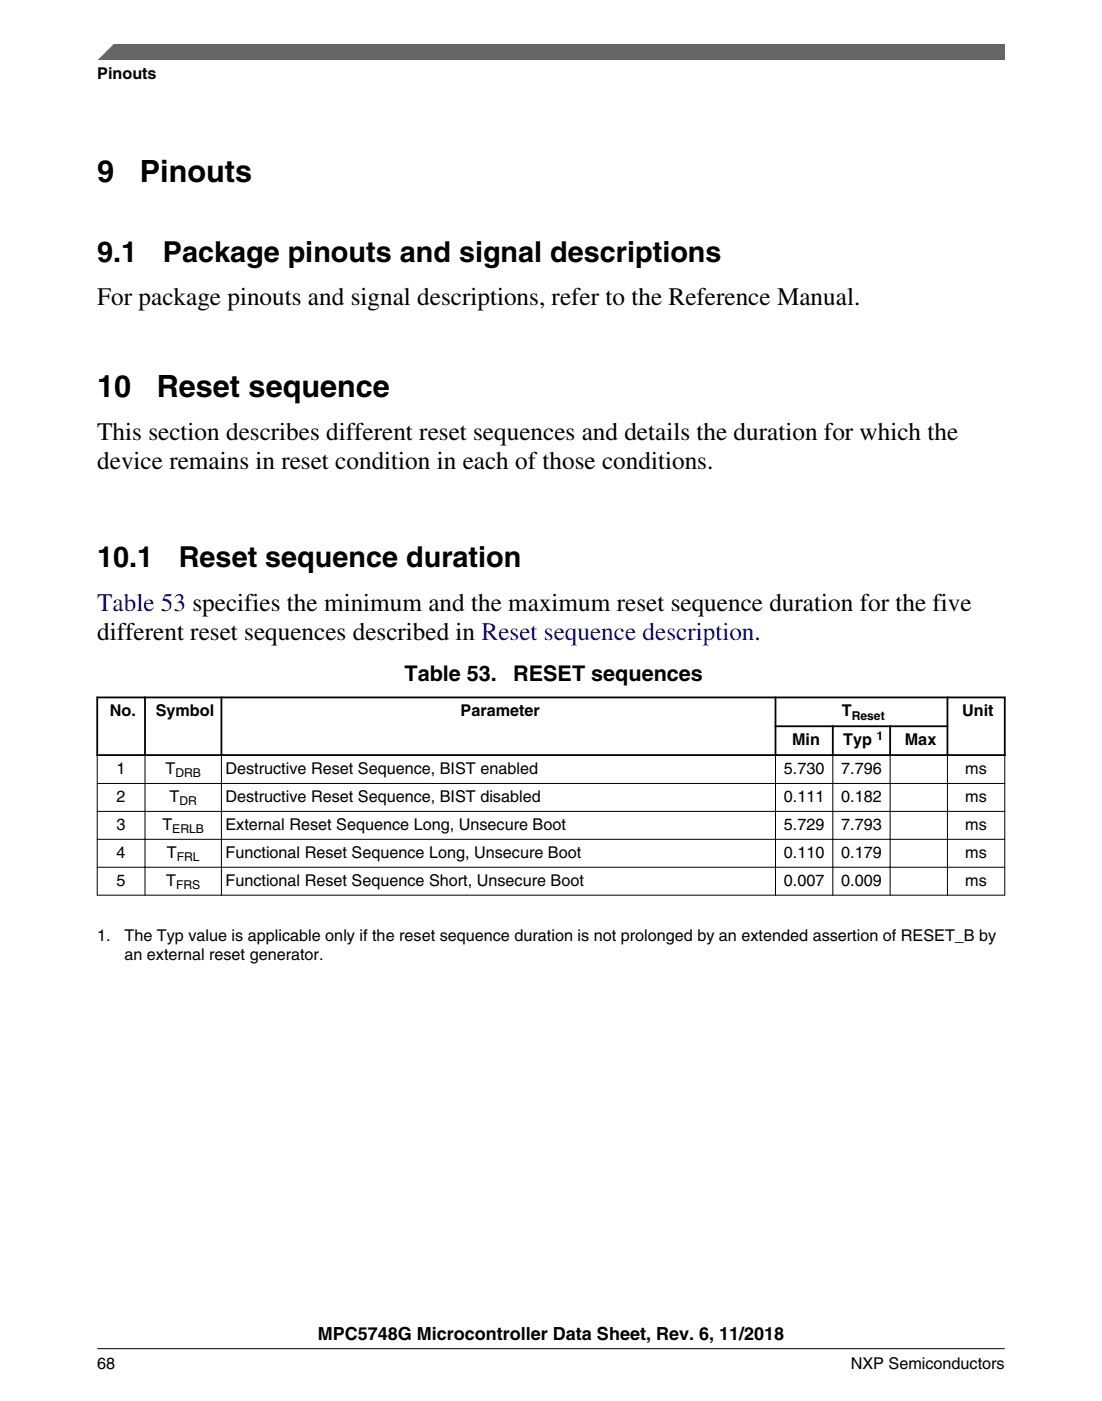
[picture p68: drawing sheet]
<svg xmlns="http://www.w3.org/2000/svg" width="216mm" height="274mm" viewBox="0 0 216 274" stroke-linecap="round" stroke-linejoin="round" font-family="sans-serif">
<defs><g id="words">
<g font-size="6">
<text x="19.1" y="35.6">9</text>
<text x="27.4" y="35.6">Pinouts</text>
<text x="19" y="77.7">10</text>
<text x="30.7" y="77.7">Reset sequence</text>
</g>
<g font-size="5.6">
<text x="19.1" y="51.2">9.1</text>
<text x="31.9" y="51.2">Package pinouts and signal descriptions</text>
<text x="19.1" y="111">10.1</text>
<text x="35" y="111">Reset sequence duration</text>
</g>
<g font-size="4.9">
<text x="19" y="59.7">For package pinouts and signal descriptions, refer to the Reference Manual.</text>
<text x="19.1" y="86.2">This section describes different reset sequences and details the duration for which the</text>
<text x="19.1" y="91.8">device remains in reset condition in each of those conditions.</text>
<text x="19.1" y="125.3">different reset sequences described in Reset sequence description.</text>
</g>
<text font-size="4.9" fill="#00f" x="19.1" y="119.6">Table 53 specifies the minimum and the maximum reset sequence duration for the five</text>
<g font-size="4.2">
<text x="79.2" y="133.3">Table 53.</text>
<text x="100.5" y="133.3">RESET sequences</text>
</g>
<text font-size="3.5" x="62.3" y="262.3">MPC5748G Microcontroller Data Sheet, Rev. 6, 11/2018</text>
<g font-size="3.2">
<text x="19.1" y="15.5">Pinouts</text>
<text x="21.5" y="140.2">No.</text>
<text x="30.5" y="140.2">Symbol</text>
<text x="90.2" y="140.2">Parameter</text>
<text x="164.9" y="140.2">T</text>
<text x="188.5" y="140.2">Unit</text>
<text x="155.2" y="145.9">Min</text>
<text x="165.2" y="145.9">Typ</text>
<text x="177.3" y="145.9">Max</text>
<text x="22.8" y="151.5">1</text>
<text x="32.4" y="151.5">T</text>
<text x="44.2" y="151.5">Destructive Reset Sequence, BIST enabled</text>
<text x="153.6" y="151.5">5.730</text>
<text x="164.8" y="151.5">7.796</text>
<text x="189.1" y="151.5">ms</text>
<text x="22.8" y="157">2</text>
<text x="33.2" y="157">T</text>
<text x="44.2" y="157">Destructive Reset Sequence, BIST disabled</text>
<text x="153.6" y="157">0.111</text>
<text x="164.8" y="157">0.182</text>
<text x="189.1" y="157">ms</text>
<text x="22.8" y="162.5">3</text>
<text x="22.8" y="167.9">4</text>
<text x="31.8" y="162.5">T</text>
<text x="32.7" y="167.9">T</text>
<text x="44.2" y="162.5">External Reset Sequence Long, Unsecure Boot</text>
<text x="44.2" y="167.9">Functional Reset Sequence Long, Unsecure Boot</text>
<text x="153.6" y="162.5">5.729</text>
<text x="153.6" y="167.9">0.110</text>
<text x="164.8" y="162.5">7.793</text>
<text x="164.8" y="167.9">0.179</text>
<text x="189.1" y="162.5">ms</text>
<text x="189.1" y="167.9">ms</text>
<text x="22.8" y="173.4">5</text>
<text x="32.5" y="173.4">T</text>
<text x="44.2" y="173.4">Functional Reset Sequence Short, Unsecure Boot</text>
<text x="153.6" y="173.4">0.007</text>
<text x="164.8" y="173.4">0.009</text>
<text x="189.1" y="173.4">ms</text>
<text x="19" y="184.2">1.</text>
<text x="24.4" y="184.2">The Typ value is applicable only if the reset sequence duration is not prolonged by an extended assertion of RESET_B by</text>
<text x="24.4" y="188.1">an external reset generator.</text>
<text x="19.1" y="268">68</text>
<text x="166.7" y="268">NXP Semiconductors</text>
</g>
<g font-size="2.4">
<text x="166.9" y="140.9">Reset</text>
<text x="34.4" y="152.2">DRB</text>
<text x="35.1" y="157.6">DR</text>
<text x="33.8" y="163.1">ERLB</text>
<text x="34.6" y="168.6">FRL</text>
<text x="34.5" y="174.1">FRS</text>
</g>
<text font-size="2.4" fill="#00f" x="171.7" y="144.8">1</text>
</g></defs>
<path d="M18.9 136.6h178.1M19 136.4v11.6M28.4 136.4v11.6M43.4 136.4v11.6M151.9 136.4v11.6M185.6 136.4v11.6M196.8 136.4v11.6M18.9 147.8h178.1M151.8 142.2h34M163.2 142v6M174.4 142v6" fill="none" stroke="#000" stroke-width=".35"/>
<g fill="none" stroke="#000" stroke-width=".2">
<path d="M19 153.4h177.9M19 158.9h177.9M19 148v27.4M28.4 147.6v27.8M43.4 147.6v27.8M151.9 147.6v27.8M163.2 147.6v27.8M174.4 147.6v27.8M185.6 147.6v27.8M196.8 148v27.4M19 164.3h177.9M19 169.8h177.9"/>
<path d="M19 175.3h177.9"/>
</g>
<path d="M19 11.7l5.7-3.1 172.2 .1v3z" fill="#666"/>
<path d="M22.5 8.6l-3.1 3.1" fill="none" stroke="#666" stroke-width=".28"/>
<path d="M19 264.1h177.8" fill="none" stroke="#000" stroke-width=".2"/>
<use href="#words"/>
</svg>
